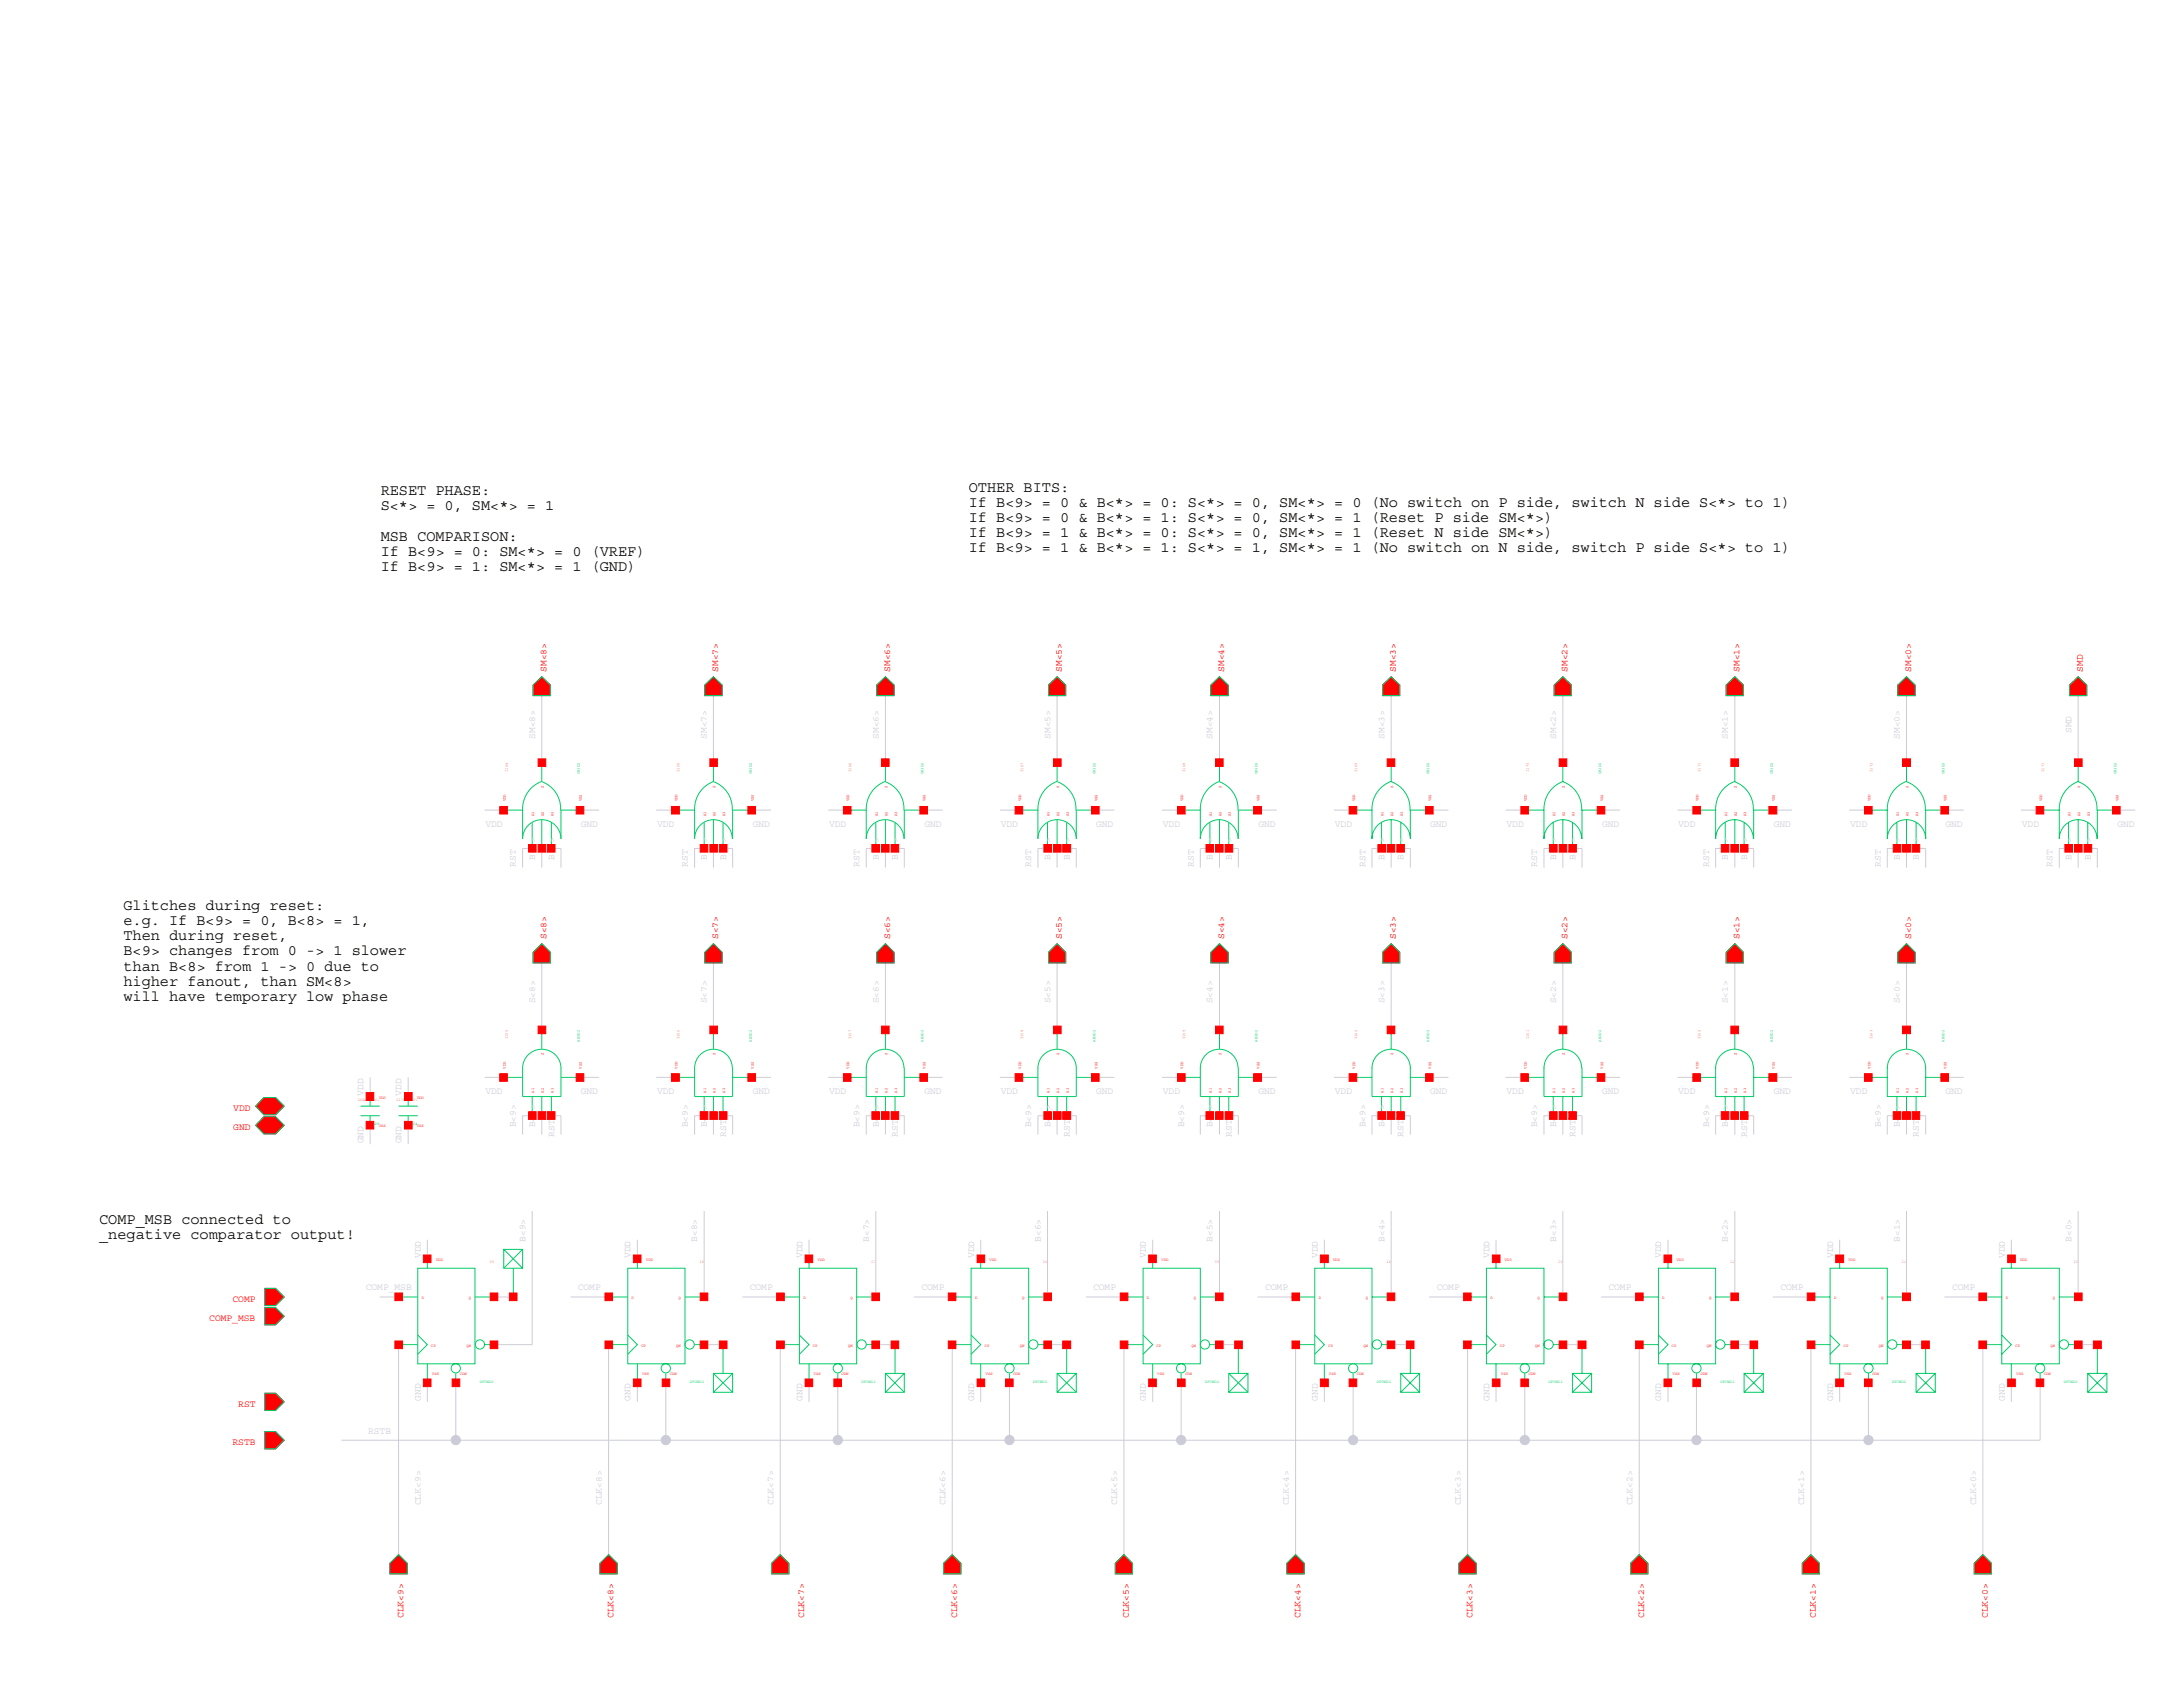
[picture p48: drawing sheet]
<svg xmlns="http://www.w3.org/2000/svg" width="279mm" height="216mm" viewBox="0 0 279 216" stroke-linecap="round" stroke-linejoin="round" font-family="sans-serif">
<defs><g id="words">
<g font-size="1.9">
<text x="48.7" y="63.4">RESET PHASE:</text>
<text x="48.7" y="65.3">S&lt;*&gt; = 0, SM&lt;*&gt; = 1</text>
<text x="124" y="62.9">OTHER BITS:</text>
<text x="124" y="64.9">If B&lt;9&gt; = 0 &amp; B&lt;*&gt; = 0: S&lt;*&gt; = 0, SM&lt;*&gt; = 0 (No switch on P side, switch N side S&lt;*&gt; to 1)</text>
<text x="48.7" y="69.2">MSB COMPARISON:</text>
<text x="48.7" y="71.2">If B&lt;9&gt; = 0: SM&lt;*&gt; = 0 (VREF)</text>
<text x="124" y="66.8">If B&lt;9&gt; = 0 &amp; B&lt;*&gt; = 1: S&lt;*&gt; = 0, SM&lt;*&gt; = 1 (Reset P side SM&lt;*&gt;)</text>
<text x="124" y="68.7">If B&lt;9&gt; = 1 &amp; B&lt;*&gt; = 0: S&lt;*&gt; = 0, SM&lt;*&gt; = 1 (Reset N side SM&lt;*&gt;)</text>
<text x="124" y="70.7">If B&lt;9&gt; = 1 &amp; B&lt;*&gt; = 1: S&lt;*&gt; = 1, SM&lt;*&gt; = 1 (No switch on N side, switch P side S&lt;*&gt; to 1)</text>
<text x="48.7" y="73.1">If B&lt;9&gt; = 1: SM&lt;*&gt; = 1 (GND)</text>
<text x="15.8" y="116.4">Glitches during reset:</text>
<text x="15.8" y="118.4">e.g. If B&lt;9&gt; = 0, B&lt;8&gt; = 1,</text>
<text x="15.8" y="120.3">Then during reset,</text>
<text x="15.8" y="122.3">B&lt;9&gt; changes from 0 -&gt; 1 slower</text>
<text x="15.8" y="124.2">than B&lt;8&gt; from 1 -&gt; 0 due to</text>
<text x="15.8" y="126.2">higher fanout, than SM&lt;8&gt;</text>
<text x="15.8" y="128.1">will have temporary low phase</text>
<text x="12.7" y="156.6">COMP_MSB connected to</text>
<text x="12.7" y="158.5">_negative comparator output!</text>
</g>
<g font-size="1.2" fill="#f00">
<text x="70" y="86" transform="rotate(-90 70 86)">SM&lt;8&gt;</text>
<text x="91.9" y="86" transform="rotate(-90 91.9 86)">SM&lt;7&gt;</text>
<text x="113.9" y="86" transform="rotate(-90 113.9 86)">SM&lt;6&gt;</text>
<text x="135.9" y="86" transform="rotate(-90 135.9 86)">SM&lt;5&gt;</text>
<text x="156.7" y="86" transform="rotate(-90 156.7 86)">SM&lt;4&gt;</text>
<text x="178.7" y="86" transform="rotate(-90 178.7 86)">SM&lt;3&gt;</text>
<text x="200.6" y="86" transform="rotate(-90 200.6 86)">SM&lt;2&gt;</text>
<text x="222.7" y="86" transform="rotate(-90 222.7 86)">SM&lt;1&gt;</text>
<text x="244.6" y="86" transform="rotate(-90 244.6 86)">SM&lt;0&gt;</text>
<text x="266.6" y="86" transform="rotate(-90 266.6 86)">SMD</text>
<text x="70" y="120.2" transform="rotate(-90 70 120.2)">S&lt;8&gt;</text>
<text x="91.9" y="120.2" transform="rotate(-90 91.9 120.2)">S&lt;7&gt;</text>
<text x="113.9" y="120.2" transform="rotate(-90 113.9 120.2)">S&lt;6&gt;</text>
<text x="135.9" y="120.2" transform="rotate(-90 135.9 120.2)">S&lt;5&gt;</text>
<text x="156.7" y="120.2" transform="rotate(-90 156.7 120.2)">S&lt;4&gt;</text>
<text x="178.7" y="120.2" transform="rotate(-90 178.7 120.2)">S&lt;3&gt;</text>
<text x="200.6" y="120.2" transform="rotate(-90 200.6 120.2)">S&lt;2&gt;</text>
<text x="222.7" y="120.2" transform="rotate(-90 222.7 120.2)">S&lt;1&gt;</text>
<text x="244.6" y="120.2" transform="rotate(-90 244.6 120.2)">S&lt;0&gt;</text>
<text x="29.9" y="142.2">VDD</text>
<text x="29.9" y="144.6">GND</text>
<text x="29.8" y="166.6">COMP</text>
<text x="26.8" y="169.1">COMP_MSB</text>
<text x="29.8" y="184.9">RSTB</text>
<text x="30.5" y="180">RST</text>
<text x="51.6" y="207.1" transform="rotate(-90 51.6 207.1)">CLK&lt;9&gt;</text>
<text x="78.5" y="207.1" transform="rotate(-90 78.5 207.1)">CLK&lt;8&gt;</text>
<text x="102.9" y="207.1" transform="rotate(-90 102.9 207.1)">CLK&lt;7&gt;</text>
<text x="122.5" y="207.1" transform="rotate(-90 122.5 207.1)">CLK&lt;6&gt;</text>
<text x="144.5" y="207.1" transform="rotate(-90 144.5 207.1)">CLK&lt;5&gt;</text>
<text x="166.4" y="207.1" transform="rotate(-90 166.4 207.1)">CLK&lt;4&gt;</text>
<text x="188.4" y="207.1" transform="rotate(-90 188.4 207.1)">CLK&lt;3&gt;</text>
<text x="210.4" y="207.1" transform="rotate(-90 210.4 207.1)">CLK&lt;2&gt;</text>
<text x="232.4" y="207.1" transform="rotate(-90 232.4 207.1)">CLK&lt;1&gt;</text>
<text x="254.4" y="207.1" transform="rotate(-90 254.4 207.1)">CLK&lt;0&gt;</text>
</g>
<g font-size="1.2" fill="#ccccd9">
<text x="134.5" y="94.6" transform="rotate(-90 134.5 94.6)">SM&lt;5&gt;</text>
<text x="155.2" y="94.6" transform="rotate(-90 155.2 94.6)">SM&lt;4&gt;</text>
<text x="177.2" y="94.6" transform="rotate(-90 177.2 94.6)">SM&lt;3&gt;</text>
<text x="265.1" y="93.8" transform="rotate(-90 265.1 93.8)">SMD</text>
<text x="68.5" y="110.1" transform="rotate(-90 68.5 110.1)">B&lt;8&gt;</text>
<text x="71" y="110.1" transform="rotate(-90 71 110.1)">B&lt;9&gt;</text>
<text x="90.5" y="110.1" transform="rotate(-90 90.5 110.1)">B&lt;7&gt;</text>
<text x="92.9" y="110.1" transform="rotate(-90 92.9 110.1)">B&lt;9&gt;</text>
<text x="112.5" y="110.1" transform="rotate(-90 112.5 110.1)">B&lt;6&gt;</text>
<text x="114.9" y="110.1" transform="rotate(-90 114.9 110.1)">B&lt;9&gt;</text>
<text x="134.5" y="110.1" transform="rotate(-90 134.5 110.1)">B&lt;5&gt;</text>
<text x="136.9" y="110.1" transform="rotate(-90 136.9 110.1)">B&lt;9&gt;</text>
<text x="155.2" y="110.1" transform="rotate(-90 155.2 110.1)">B&lt;4&gt;</text>
<text x="157.6" y="110.1" transform="rotate(-90 157.6 110.1)">B&lt;9&gt;</text>
<text x="177.2" y="110.1" transform="rotate(-90 177.2 110.1)">B&lt;3&gt;</text>
<text x="179.6" y="110.1" transform="rotate(-90 179.6 110.1)">B&lt;9&gt;</text>
<text x="199.2" y="110.1" transform="rotate(-90 199.2 110.1)">B&lt;2&gt;</text>
<text x="201.6" y="110.1" transform="rotate(-90 201.6 110.1)">B&lt;9&gt;</text>
<text x="221.1" y="110.1" transform="rotate(-90 221.1 110.1)">B&lt;1&gt;</text>
<text x="223.6" y="110.1" transform="rotate(-90 223.6 110.1)">B&lt;9&gt;</text>
<text x="243.2" y="110.1" transform="rotate(-90 243.2 110.1)">B&lt;0&gt;</text>
<text x="245.6" y="110.1" transform="rotate(-90 245.6 110.1)">B&lt;9&gt;</text>
<text x="265.1" y="110.1" transform="rotate(-90 265.1 110.1)">B&lt;9&gt;</text>
<text x="267.6" y="110.1" transform="rotate(-90 267.6 110.1)">B&lt;9&gt;</text>
<text x="46.5" y="146.3" transform="rotate(-90 46.5 146.3)">GND</text>
<text x="51.4" y="146.3" transform="rotate(-90 51.4 146.3)">GND</text>
<text x="68.5" y="144.3" transform="rotate(-90 68.5 144.3)">B&lt;8&gt;</text>
<text x="71" y="145.5" transform="rotate(-90 71 145.5)">RSTB</text>
<text x="90.5" y="144.3" transform="rotate(-90 90.5 144.3)">B&lt;7&gt;</text>
<text x="92.9" y="145.5" transform="rotate(-90 92.9 145.5)">RSTB</text>
<text x="112.5" y="144.3" transform="rotate(-90 112.5 144.3)">B&lt;6&gt;</text>
<text x="114.9" y="145.5" transform="rotate(-90 114.9 145.5)">RSTB</text>
<text x="134.5" y="144.3" transform="rotate(-90 134.5 144.3)">B&lt;5&gt;</text>
<text x="136.9" y="145.5" transform="rotate(-90 136.9 145.5)">RSTB</text>
<text x="155.2" y="144.3" transform="rotate(-90 155.2 144.3)">B&lt;4&gt;</text>
<text x="157.6" y="145.5" transform="rotate(-90 157.6 145.5)">RSTB</text>
<text x="177.2" y="144.3" transform="rotate(-90 177.2 144.3)">B&lt;3&gt;</text>
<text x="179.6" y="145.5" transform="rotate(-90 179.6 145.5)">RSTB</text>
<text x="199.2" y="144.3" transform="rotate(-90 199.2 144.3)">B&lt;2&gt;</text>
<text x="201.6" y="145.5" transform="rotate(-90 201.6 145.5)">RSTB</text>
<text x="221.1" y="144.3" transform="rotate(-90 221.1 144.3)">B&lt;1&gt;</text>
<text x="223.6" y="145.5" transform="rotate(-90 223.6 145.5)">RSTB</text>
<text x="243.2" y="144.3" transform="rotate(-90 243.2 144.3)">B&lt;0&gt;</text>
<text x="245.6" y="145.5" transform="rotate(-90 245.6 145.5)">RSTB</text>
<text x="46.8" y="165.1">COMP_MSB</text>
<text x="80.7" y="179.3" transform="rotate(-90 80.7 179.3)">GND</text>
<text x="102.7" y="179.3" transform="rotate(-90 102.7 179.3)">GND</text>
<text x="124.7" y="179.3" transform="rotate(-90 124.7 179.3)">GND</text>
<text x="190.6" y="179.3" transform="rotate(-90 190.6 179.3)">GND</text>
<text x="212.6" y="179.3" transform="rotate(-90 212.6 179.3)">GND</text>
<text x="234.6" y="179.3" transform="rotate(-90 234.6 179.3)">GND</text>
</g>
<g font-size=".5" fill="#d9cc00">
<text x="65" y="98.8" transform="rotate(-90 65 98.8)">I164</text>
<text x="87" y="98.8" transform="rotate(-90 87 98.8)">I165</text>
<text x="108.9" y="98.8" transform="rotate(-90 108.9 98.8)">I166</text>
<text x="130.9" y="98.8" transform="rotate(-90 130.9 98.8)">I167</text>
<text x="151.7" y="98.8" transform="rotate(-90 151.7 98.8)">I168</text>
<text x="173.7" y="98.8" transform="rotate(-90 173.7 98.8)">I169</text>
<text x="195.7" y="98.8" transform="rotate(-90 195.7 98.8)">I170</text>
<text x="217.6" y="98.8" transform="rotate(-90 217.6 98.8)">I171</text>
<text x="239.6" y="98.8" transform="rotate(-90 239.6 98.8)">I172</text>
<text x="261.6" y="98.8" transform="rotate(-90 261.6 98.8)">I173</text>
<text x="65" y="133" transform="rotate(-90 65 133)">I155</text>
<text x="87" y="133" transform="rotate(-90 87 133)">I156</text>
<text x="108.9" y="133" transform="rotate(-90 108.9 133)">I157</text>
<text x="130.9" y="133" transform="rotate(-90 130.9 133)">I158</text>
<text x="151.7" y="133" transform="rotate(-90 151.7 133)">I159</text>
<text x="173.7" y="133" transform="rotate(-90 173.7 133)">I160</text>
<text x="195.7" y="133" transform="rotate(-90 195.7 133)">I161</text>
<text x="217.6" y="133" transform="rotate(-90 217.6 133)">I162</text>
<text x="239.6" y="133" transform="rotate(-90 239.6 133)">I163</text>
<text x="45.8" y="140.8">DCAP&lt;9:0&gt;</text>
<text x="50.7" y="140.8">I176&lt;9:0&gt;</text>
<text x="62.6" y="161.6">I9</text>
<text x="89.5" y="161.6">I8</text>
<text x="111.5" y="161.6">I7</text>
<text x="133.5" y="161.6">I6</text>
<text x="155.5" y="161.6">I5</text>
<text x="177.4" y="161.6">I4</text>
<text x="199.4" y="161.6">I3</text>
<text x="221.4" y="161.6">I2</text>
<text x="243.4" y="161.6">I1</text>
<text x="265.4" y="161.6">I0</text>
</g>
<g font-size=".5" fill="#f00">
<text x="69.6" y="100.8" transform="rotate(-90 69.6 100.8)">Z</text>
<text x="91.6" y="100.8" transform="rotate(-90 91.6 100.8)">Z</text>
<text x="113.6" y="100.8" transform="rotate(-90 113.6 100.8)">Z</text>
<text x="135.6" y="100.8" transform="rotate(-90 135.6 100.8)">Z</text>
<text x="156.3" y="100.8" transform="rotate(-90 156.3 100.8)">Z</text>
<text x="178.3" y="100.8" transform="rotate(-90 178.3 100.8)">Z</text>
<text x="200.3" y="100.8" transform="rotate(-90 200.3 100.8)">Z</text>
<text x="222.3" y="100.8" transform="rotate(-90 222.3 100.8)">Z</text>
<text x="244.3" y="100.8" transform="rotate(-90 244.3 100.8)">Z</text>
<text x="266.2" y="100.8" transform="rotate(-90 266.2 100.8)">Z</text>
<text x="64.7" y="102.6" transform="rotate(-90 64.7 102.6)">VDD</text>
<text x="68.4" y="104.4" transform="rotate(-90 68.4 104.4)">A1</text>
<text x="69.6" y="104.4" transform="rotate(-90 69.6 104.4)">A2</text>
<text x="70.8" y="104.4" transform="rotate(-90 70.8 104.4)">A3</text>
<text x="74.5" y="102.6" transform="rotate(-90 74.5 102.6)">VSS</text>
<text x="86.7" y="102.6" transform="rotate(-90 86.7 102.6)">VDD</text>
<text x="90.4" y="104.4" transform="rotate(-90 90.4 104.4)">A1</text>
<text x="91.6" y="104.4" transform="rotate(-90 91.6 104.4)">A2</text>
<text x="92.8" y="104.4" transform="rotate(-90 92.8 104.4)">A3</text>
<text x="96.5" y="102.6" transform="rotate(-90 96.5 102.6)">VSS</text>
<text x="108.7" y="102.6" transform="rotate(-90 108.7 102.6)">VDD</text>
<text x="112.4" y="104.4" transform="rotate(-90 112.4 104.4)">A1</text>
<text x="113.6" y="104.4" transform="rotate(-90 113.6 104.4)">A2</text>
<text x="114.8" y="104.4" transform="rotate(-90 114.8 104.4)">A3</text>
<text x="118.4" y="102.6" transform="rotate(-90 118.4 102.6)">VSS</text>
<text x="130.7" y="102.6" transform="rotate(-90 130.7 102.6)">VDD</text>
<text x="134.3" y="104.4" transform="rotate(-90 134.3 104.4)">A1</text>
<text x="135.6" y="104.4" transform="rotate(-90 135.6 104.4)">A2</text>
<text x="136.8" y="104.4" transform="rotate(-90 136.8 104.4)">A3</text>
<text x="140.5" y="102.6" transform="rotate(-90 140.5 102.6)">VSS</text>
<text x="151.4" y="102.6" transform="rotate(-90 151.4 102.6)">VDD</text>
<text x="155.1" y="104.4" transform="rotate(-90 155.1 104.4)">A1</text>
<text x="156.3" y="104.4" transform="rotate(-90 156.3 104.4)">A2</text>
<text x="157.5" y="104.4" transform="rotate(-90 157.5 104.4)">A3</text>
<text x="161.2" y="102.6" transform="rotate(-90 161.2 102.6)">VSS</text>
<text x="173.4" y="102.6" transform="rotate(-90 173.4 102.6)">VDD</text>
<text x="177.1" y="104.4" transform="rotate(-90 177.1 104.4)">A1</text>
<text x="178.3" y="104.4" transform="rotate(-90 178.3 104.4)">A2</text>
<text x="179.5" y="104.4" transform="rotate(-90 179.5 104.4)">A3</text>
<text x="183.2" y="102.6" transform="rotate(-90 183.2 102.6)">VSS</text>
<text x="195.4" y="102.6" transform="rotate(-90 195.4 102.6)">VDD</text>
<text x="199.1" y="104.4" transform="rotate(-90 199.1 104.4)">A1</text>
<text x="200.3" y="104.4" transform="rotate(-90 200.3 104.4)">A2</text>
<text x="201.5" y="104.4" transform="rotate(-90 201.5 104.4)">A3</text>
<text x="205.2" y="102.6" transform="rotate(-90 205.2 102.6)">VSS</text>
<text x="217.4" y="102.6" transform="rotate(-90 217.4 102.6)">VDD</text>
<text x="221.1" y="104.4" transform="rotate(-90 221.1 104.4)">A1</text>
<text x="222.3" y="104.4" transform="rotate(-90 222.3 104.4)">A2</text>
<text x="223.5" y="104.4" transform="rotate(-90 223.5 104.4)">A3</text>
<text x="227.2" y="102.6" transform="rotate(-90 227.2 102.6)">VSS</text>
<text x="239.4" y="102.6" transform="rotate(-90 239.4 102.6)">VDD</text>
<text x="243" y="104.4" transform="rotate(-90 243 104.4)">A1</text>
<text x="244.3" y="104.4" transform="rotate(-90 244.3 104.4)">A2</text>
<text x="245.5" y="104.4" transform="rotate(-90 245.5 104.4)">A3</text>
<text x="249.1" y="102.6" transform="rotate(-90 249.1 102.6)">VSS</text>
<text x="261.4" y="102.6" transform="rotate(-90 261.4 102.6)">VDD</text>
<text x="265" y="104.4" transform="rotate(-90 265 104.4)">A1</text>
<text x="266.2" y="104.4" transform="rotate(-90 266.2 104.4)">A2</text>
<text x="267.5" y="104.4" transform="rotate(-90 267.5 104.4)">A3</text>
<text x="271.1" y="102.6" transform="rotate(-90 271.1 102.6)">VSS</text>
<text x="64.7" y="136.8" transform="rotate(-90 64.7 136.8)">VDD</text>
<text x="69.6" y="135" transform="rotate(-90 69.6 135)">Z</text>
<text x="74.5" y="136.8" transform="rotate(-90 74.5 136.8)">VSS</text>
<text x="86.7" y="136.8" transform="rotate(-90 86.7 136.8)">VDD</text>
<text x="91.6" y="135" transform="rotate(-90 91.6 135)">Z</text>
<text x="96.5" y="136.8" transform="rotate(-90 96.5 136.8)">VSS</text>
<text x="108.7" y="136.8" transform="rotate(-90 108.7 136.8)">VDD</text>
<text x="113.6" y="135" transform="rotate(-90 113.6 135)">Z</text>
<text x="118.4" y="136.8" transform="rotate(-90 118.4 136.8)">VSS</text>
<text x="130.7" y="136.8" transform="rotate(-90 130.7 136.8)">VDD</text>
<text x="135.6" y="135" transform="rotate(-90 135.6 135)">Z</text>
<text x="140.5" y="136.8" transform="rotate(-90 140.5 136.8)">VSS</text>
<text x="151.4" y="136.8" transform="rotate(-90 151.4 136.8)">VDD</text>
<text x="156.3" y="135" transform="rotate(-90 156.3 135)">Z</text>
<text x="161.2" y="136.8" transform="rotate(-90 161.2 136.8)">VSS</text>
<text x="173.4" y="136.8" transform="rotate(-90 173.4 136.8)">VDD</text>
<text x="178.3" y="135" transform="rotate(-90 178.3 135)">Z</text>
<text x="183.2" y="136.8" transform="rotate(-90 183.2 136.8)">VSS</text>
<text x="195.4" y="136.8" transform="rotate(-90 195.4 136.8)">VDD</text>
<text x="200.3" y="135" transform="rotate(-90 200.3 135)">Z</text>
<text x="205.2" y="136.8" transform="rotate(-90 205.2 136.8)">VSS</text>
<text x="217.4" y="136.8" transform="rotate(-90 217.4 136.8)">VDD</text>
<text x="222.3" y="135" transform="rotate(-90 222.3 135)">Z</text>
<text x="227.2" y="136.8" transform="rotate(-90 227.2 136.8)">VSS</text>
<text x="239.4" y="136.8" transform="rotate(-90 239.4 136.8)">VDD</text>
<text x="244.3" y="135" transform="rotate(-90 244.3 135)">Z</text>
<text x="249.1" y="136.8" transform="rotate(-90 249.1 136.8)">VSS</text>
<text x="48.5" y="140.6">VDD</text>
<text x="53.3" y="140.6">VDD</text>
<text x="68.4" y="139.8" transform="rotate(-90 68.4 139.8)">A1</text>
<text x="69.6" y="139.8" transform="rotate(-90 69.6 139.8)">A2</text>
<text x="70.8" y="139.8" transform="rotate(-90 70.8 139.8)">A3</text>
<text x="90.4" y="139.8" transform="rotate(-90 90.4 139.8)">A1</text>
<text x="91.6" y="139.8" transform="rotate(-90 91.6 139.8)">A2</text>
<text x="92.8" y="139.8" transform="rotate(-90 92.8 139.8)">A3</text>
<text x="112.4" y="139.8" transform="rotate(-90 112.4 139.8)">A1</text>
<text x="113.6" y="139.8" transform="rotate(-90 113.6 139.8)">A2</text>
<text x="114.8" y="139.8" transform="rotate(-90 114.8 139.8)">A3</text>
<text x="134.3" y="139.8" transform="rotate(-90 134.3 139.8)">A1</text>
<text x="135.6" y="139.8" transform="rotate(-90 135.6 139.8)">A2</text>
<text x="136.8" y="139.8" transform="rotate(-90 136.8 139.8)">A3</text>
<text x="155.1" y="139.8" transform="rotate(-90 155.1 139.8)">A1</text>
<text x="156.3" y="139.8" transform="rotate(-90 156.3 139.8)">A2</text>
<text x="157.5" y="139.8" transform="rotate(-90 157.5 139.8)">A3</text>
<text x="177.1" y="139.8" transform="rotate(-90 177.1 139.8)">A1</text>
<text x="178.3" y="139.8" transform="rotate(-90 178.3 139.8)">A2</text>
<text x="179.5" y="139.8" transform="rotate(-90 179.5 139.8)">A3</text>
<text x="199.1" y="139.8" transform="rotate(-90 199.1 139.8)">A1</text>
<text x="200.3" y="139.8" transform="rotate(-90 200.3 139.8)">A2</text>
<text x="201.5" y="139.8" transform="rotate(-90 201.5 139.8)">A3</text>
<text x="221.1" y="139.8" transform="rotate(-90 221.1 139.8)">A1</text>
<text x="222.3" y="139.8" transform="rotate(-90 222.3 139.8)">A2</text>
<text x="223.5" y="139.8" transform="rotate(-90 223.5 139.8)">A3</text>
<text x="243" y="139.8" transform="rotate(-90 243 139.8)">A1</text>
<text x="244.3" y="139.8" transform="rotate(-90 244.3 139.8)">A2</text>
<text x="245.5" y="139.8" transform="rotate(-90 245.5 139.8)">A3</text>
<text x="48.5" y="144.3">VSS</text>
<text x="53.3" y="144.3">VSS</text>
<text x="55.8" y="161.4">VDD</text>
<text x="82.7" y="161.4">VDD</text>
<text x="104.6" y="161.4">VDD</text>
<text x="126.6" y="161.4">VDD</text>
<text x="148.6" y="161.4">VDD</text>
<text x="170.6" y="161.4">VDD</text>
<text x="192.6" y="161.4">VDD</text>
<text x="214.6" y="161.4">VDD</text>
<text x="236.6" y="161.4">VDD</text>
<text x="258.5" y="161.4">VDD</text>
<text x="54" y="166.2">D</text>
<text x="60" y="166.2">Q</text>
<text x="80.8" y="166.2">D</text>
<text x="86.9" y="166.2">Q</text>
<text x="102.8" y="166.2">D</text>
<text x="108.9" y="166.2">Q</text>
<text x="124.8" y="166.2">D</text>
<text x="130.8" y="166.2">Q</text>
<text x="146.8" y="166.2">D</text>
<text x="152.8" y="166.2">Q</text>
<text x="168.8" y="166.2">D</text>
<text x="174.8" y="166.2">Q</text>
<text x="190.8" y="166.2">D</text>
<text x="196.8" y="166.2">Q</text>
<text x="212.7" y="166.2">D</text>
<text x="218.8" y="166.2">Q</text>
<text x="234.7" y="166.2">D</text>
<text x="240.8" y="166.2">Q</text>
<text x="256.7" y="166.2">D</text>
<text x="262.8" y="166.2">Q</text>
<text x="55.2" y="172.3">CP</text>
<text x="59.7" y="172.3">QN</text>
<text x="82" y="172.3">CP</text>
<text x="86.6" y="172.3">QN</text>
<text x="104" y="172.3">CP</text>
<text x="108.6" y="172.3">QN</text>
<text x="126" y="172.3">CP</text>
<text x="130.5" y="172.3">QN</text>
<text x="148" y="172.3">CP</text>
<text x="152.5" y="172.3">QN</text>
<text x="170" y="172.3">CP</text>
<text x="174.5" y="172.3">QN</text>
<text x="192" y="172.3">CP</text>
<text x="196.5" y="172.3">QN</text>
<text x="214" y="172.3">CP</text>
<text x="218.5" y="172.3">QN</text>
<text x="236" y="172.3">CP</text>
<text x="240.5" y="172.3">QN</text>
<text x="257.9" y="172.3">CP</text>
<text x="262.4" y="172.3">QN</text>
<text x="55.3" y="176">VSS</text>
<text x="58.8" y="176">CDN</text>
<text x="82.2" y="176">VSS</text>
<text x="85.7" y="176">CDN</text>
<text x="104.1" y="176">VSS</text>
<text x="107.7" y="176">CDN</text>
<text x="126.2" y="176">VSS</text>
<text x="129.7" y="176">CDN</text>
<text x="148.1" y="176">VSS</text>
<text x="151.7" y="176">CDN</text>
<text x="170.1" y="176">VSS</text>
<text x="173.7" y="176">CDN</text>
<text x="192.1" y="176">VSS</text>
<text x="195.6" y="176">CDN</text>
<text x="214.1" y="176">VSS</text>
<text x="217.6" y="176">CDN</text>
<text x="236.1" y="176">VSS</text>
<text x="239.6" y="176">CDN</text>
<text x="258.1" y="176">VSS</text>
<text x="261.6" y="176">CDN</text>
</g>
<g font-size=".5" fill="#0c6">
<text x="74.2" y="99.1" transform="rotate(-90 74.2 99.1)">OR3D2</text>
<text x="96.2" y="99.1" transform="rotate(-90 96.2 99.1)">OR3D2</text>
<text x="118.2" y="99.1" transform="rotate(-90 118.2 99.1)">OR3D2</text>
<text x="140.2" y="99.1" transform="rotate(-90 140.2 99.1)">OR3D2</text>
<text x="161" y="99.1" transform="rotate(-90 161 99.1)">OR3D2</text>
<text x="182.9" y="99.1" transform="rotate(-90 182.9 99.1)">OR3D2</text>
<text x="204.9" y="99.1" transform="rotate(-90 204.9 99.1)">OR3D2</text>
<text x="226.9" y="99.1" transform="rotate(-90 226.9 99.1)">OR3D2</text>
<text x="248.9" y="99.1" transform="rotate(-90 248.9 99.1)">OR3D2</text>
<text x="270.9" y="99.1" transform="rotate(-90 270.9 99.1)">OR3D2</text>
<text x="74.2" y="133.3" transform="rotate(-90 74.2 133.3)">AN3D2</text>
<text x="96.2" y="133.3" transform="rotate(-90 96.2 133.3)">AN3D2</text>
<text x="118.2" y="133.3" transform="rotate(-90 118.2 133.3)">AN3D2</text>
<text x="140.2" y="133.3" transform="rotate(-90 140.2 133.3)">AN3D2</text>
<text x="161" y="133.3" transform="rotate(-90 161 133.3)">AN3D2</text>
<text x="182.9" y="133.3" transform="rotate(-90 182.9 133.3)">AN3D2</text>
<text x="204.9" y="133.3" transform="rotate(-90 204.9 133.3)">AN3D2</text>
<text x="226.9" y="133.3" transform="rotate(-90 226.9 133.3)">AN3D2</text>
<text x="248.9" y="133.3" transform="rotate(-90 248.9 133.3)">AN3D2</text>
<text x="47.1" y="144">DCAP8</text>
<text x="51.9" y="144">DCAP4</text>
<text x="61.4" y="177">DFCND2</text>
<text x="88.3" y="177">DFCND2</text>
<text x="110.3" y="177">DFCND2</text>
<text x="132.2" y="177">DFCND2</text>
<text x="154.2" y="177">DFCND2</text>
<text x="176.2" y="177">DFCND2</text>
<text x="198.2" y="177">DFCND2</text>
<text x="220.2" y="177">DFCND2</text>
<text x="242.2" y="177">DFCND2</text>
<text x="264.1" y="177">DFCND2</text>
</g>
</g></defs>
<g fill="none" stroke="#0c6" stroke-width=".13">
<path d="M69.3 97.6v2.4M91.3 97.6v2.4M113.3 97.6v2.4M135.3 97.6v2.4M156.1 97.6v2.4M178.1 97.6v2.4M200 97.6v2.4M222 97.6v2.4M244 97.6v2.4M266 97.6v2.4M68.1 105.3v3.3M69.3 100a3.7 3.7 0 0 0-2.4 3.7"/>
<path d="M69.3 104.9v3.7M69.4 100a3.6 3.6 0 0 1 2.3 3.7M70.6 105.3v3.3M74.2 103.7h-2.4v3.7a2.46 2.46 0 0 0-2.5-2.5 2.46 2.46 0 0 0-2.4 2.5v-3.7h-2.4M86.4 103.7h2.5v3.7a2.41 2.41 0 0 1 2.4-2.5 2.41 2.41 0 0 1 2.4 2.5M90.1 105.3v3.3M91.3 104.9v3.7M91.3 100a3.6 3.6 0 0 1 2.4 3.7M91.4 100a3.7 3.7 0 0 0-2.5 3.7M92.5 105.3v3.3M96.2 103.7h-2.4v3.7M108.4 103.7h2.5v3.7a2.41 2.41 0 0 1 2.4-2.5 2.41 2.41 0 0 1 2.4 2.5"/>
<path d="M112.1 105.3v3.3M113.3 100a3.6 3.6 0 0 1 2.4 3.7M113.3 100a3.7 3.7 0 0 0-2.4 3.7M113.3 104.9v3.7M114.6 105.3v3.3M118.2 103.7h-2.5v3.7M134.1 105.3v3.3M135.3 100a3.7 3.7 0 0 0-2.5 3.7M135.3 104.9v3.7M135.3 100a3.6 3.6 0 0 1 2.4 3.7M136.5 105.3v3.3M140.2 103.7h-2.4v3.7a2.46 2.46 0 0 0-2.5-2.5 2.46 2.46 0 0 0-2.5 2.5v-3.7h-2.4"/>
<path d="M151.2 103.7h2.4v3.7a2.41 2.41 0 0 1 2.4-2.5 2.41 2.41 0 0 1 2.5 2.5M154.9 105.3v3.3M156.1 100a3.6 3.6 0 0 1 2.3 3.7M156.1 100a3.7 3.7 0 0 0-2.5 3.7M156.1 104.9v3.7M157.3 105.3v3.3M161 103.7h-2.5v3.7M173.2 103.7h2.4v3.7a2.46 2.46 0 0 1 2.5-2.5 2.46 2.46 0 0 1 2.4 2.5v-3.7h2.4M176.8 105.3v3.3M178 100a3.7 3.7 0 0 0-2.4 3.7M178.1 104.9v3.7M178.1 100a3.6 3.6 0 0 1 2.4 3.7"/>
<path d="M179.3 105.3v3.3M195.2 103.7h2.4v3.7a2.41 2.41 0 0 1 2.4-2.5 2.41 2.41 0 0 1 2.4 2.5M198.8 105.3v3.3M200 104.9v3.7M200 100a3.6 3.6 0 0 1 2.4 3.7M200.1 100a3.7 3.7 0 0 0-2.5 3.7M201.3 105.3v3.3M204.9 103.7h-2.4v3.7M217.1 103.7h2.5v3.7a2.41 2.41 0 0 1 2.4-2.5 2.41 2.41 0 0 1 2.4 2.5M220.8 105.3v3.3M222 100a3.6 3.6 0 0 1 2.4 3.7M222 100a3.7 3.7 0 0 0-2.4 3.7"/>
<path d="M222 104.9v3.7M223.2 105.3v3.3M226.9 103.7h-2.4v3.7M239.1 103.7h2.5v3.7a2.46 2.46 0 0 1 2.4-2.5 2.46 2.46 0 0 1 2.5 2.5v-3.7h2.4M242.8 105.3v3.3M244 100a3.7 3.7 0 0 0-2.4 3.7M244 104.9v3.7M244 100a3.6 3.6 0 0 1 2.4 3.7M245.2 105.3v3.3M261.1 103.7h2.5v3.7a2.41 2.41 0 0 1 2.4-2.5 2.41 2.41 0 0 1 2.4 2.5M264.8 105.3v3.3M266 104.9v3.7"/>
<path d="M266 100a3.6 3.6 0 0 1 2.4 3.7M266 100a3.7 3.7 0 0 0-2.4 3.7M267.2 105.3v3.3M270.9 103.7h-2.5v3.7M64.5 137.9h2.4M66.9 136.7a2.46 2.46 0 0 1 2.4-2.4 2.46 2.46 0 0 1 2.5 2.4M66.9 136.7v3.6h4.9v-3.6M69.3 131.8v2.4M71.8 137.9h2.4M86.4 137.9h2.5M88.9 136.7v3.6h4.9v-3.6M88.9 136.7a2.41 2.41 0 0 1 2.4-2.4 2.41 2.41 0 0 1 2.4 2.4"/>
<path d="M91.3 131.8v2.4M93.8 137.9h2.4M108.4 137.9h2.5M110.9 136.7a2.41 2.41 0 0 1 2.4-2.4 2.41 2.41 0 0 1 2.4 2.4M110.9 136.7v3.6h4.8v-3.6M113.3 131.8v2.4M115.7 137.9h2.5M130.4 137.9h2.4M132.8 136.7v3.6h5v-3.6M132.8 136.7a2.46 2.46 0 0 1 2.5-2.4 2.46 2.46 0 0 1 2.5 2.4M135.3 131.8v2.4M137.8 137.9h2.4"/>
<path d="M151.2 137.9h2.4M153.6 136.7a2.41 2.41 0 0 1 2.4-2.4 2.41 2.41 0 0 1 2.5 2.4M153.6 136.7v3.6h4.9v-3.6M156.1 131.8v2.4M158.5 137.9h2.5M173.2 137.9h2.4M175.6 136.7a2.46 2.46 0 0 1 2.5-2.4 2.46 2.46 0 0 1 2.4 2.4M175.6 136.7v3.6h4.9v-3.6M178.1 131.8v2.4M180.5 137.9h2.4M195.2 137.9h2.4M197.6 136.7a2.41 2.41 0 0 1 2.4-2.4 2.41 2.41 0 0 1 2.4 2.4"/>
<path d="M197.6 136.7v3.6h4.9v-3.6M200 131.8v2.4M202.5 137.9h2.4M217.1 137.9h2.5M219.6 136.7a2.41 2.41 0 0 1 2.4-2.4 2.41 2.41 0 0 1 2.4 2.4M219.6 136.7v3.6h4.9v-3.6M222 131.8v2.4M224.5 137.9h2.4M239.1 137.9h2.5M241.6 136.7a2.46 2.46 0 0 1 2.4-2.4 2.46 2.46 0 0 1 2.5 2.4M241.6 136.7v3.6h4.9v-3.6M244 131.8v2.4"/>
<path d="M246.5 137.9h2.4M46.1 142.8h2.5M46.1 141.6h2.5M47.4 140.3v1.3M47.4 142.8v1.2M51 142.8h2.5M51 141.6h2.5M52.2 140.3v1.3M52.2 142.8v1.2M64.5 159.9h2.4v2.4h-2.4zM64.5 159.9l2.4 2.4M66.9 159.9l-2.4 2.4"/>
<path d="M68.1 140.3v2.5M69.3 140.3v2.5M70.6 140.3v2.5M90.1 140.3v2.5M91.3 140.3v2.5M92.5 140.3v2.5M112.1 140.3v2.5M113.3 140.3v2.5M114.6 140.3v2.5M134.1 140.3v2.5M135.3 140.3v2.5M136.5 140.3v2.5"/>
<path d="M154.9 140.3v2.5M156.1 140.3v2.5M157.3 140.3v2.5M176.8 140.3v2.5M178.1 140.3v2.5M179.3 140.3v2.5M198.8 140.3v2.5M200 140.3v2.5M201.3 140.3v2.5M220.8 140.3v2.5M222 140.3v2.5M223.2 140.3v2.5"/>
<path d="M242.8 140.3v2.5M244 140.3v2.5M245.2 140.3v2.5M51 172.1h2.5M51 166h2.5M53.5 162.3h7.3v12.2h-7.3zM53.5 170.9l1.2 1.2-1.2 1.2M54.7 161.1v1.2M54.7 174.5v2.5M58.3 175.8v1.2M60.8 166h2.4M62 172.1h1.2"/>
<path d="M65.7 162.3v3.7M77.9 172.1h2.4M77.9 166h2.4M80.3 162.3h7.4v12.2h-7.4zM80.3 170.9l1.3 1.2-1.3 1.2M81.6 161.1v1.2M81.6 174.5v2.5M85.2 175.8v1.2M87.7 166h2.4M88.9 172.1h1.2M91.3 175.8h2.5v2.4h-2.5zM91.3 175.8l2.5 2.4"/>
<path d="M92.5 172.1v3.7M93.8 175.8l-2.5 2.4M99.9 172.1h2.4M99.9 166h2.4M102.3 170.9l1.2 1.2-1.2 1.2M102.3 162.3h7.3v12.2h-7.3zM103.5 161.1v1.2M103.5 174.5v2.5M107.2 175.8v1.2M109.6 166h2.5M110.9 172.1h1.2M113.3 175.8h2.4v2.4h-2.4z"/>
<path d="M113.3 175.8l2.4 2.4M114.6 172.1v3.7M115.7 175.8l-2.4 2.4M121.9 172.1h2.4M121.9 166h2.4M124.3 170.9l1.2 1.2-1.2 1.2M124.3 162.3h7.4v12.2h-7.4zM125.5 161.1v1.2M125.5 174.5v2.5M129.2 175.8v1.2M131.7 166h2.4M132.8 172.1h1.3"/>
<path d="M135.3 175.8h2.5v2.4h-2.5zM135.3 175.8l2.5 2.4M136.5 172.1v3.7M137.8 175.8l-2.5 2.4M143.8 172.1h2.5M143.8 166h2.5M146.3 170.9l1.2 1.2-1.2 1.2M146.3 162.3h7.3v12.2h-7.3zM147.5 161.1v1.2M147.5 174.5v2.5M151.2 175.8v1.2M153.6 166h2.5"/>
<path d="M154.9 172.1h1.2M157.3 175.8h2.4v2.4h-2.4zM157.3 175.8l2.4 2.4M158.5 172.1v3.7M159.7 175.8l-2.4 2.4M165.8 172.1h2.5M165.8 166h2.5M168.3 162.3h7.3v12.2h-7.3zM168.3 170.9l1.2 1.2-1.2 1.2M169.5 161.1v1.2M169.5 174.5v2.5M173.2 175.8v1.2"/>
<path d="M175.6 166h2.5M176.8 172.1h1.3M179.3 175.8h2.4v2.4h-2.4zM179.3 175.8l2.4 2.4M180.5 172.1v3.7M181.7 175.8l-2.4 2.4M187.8 172.1h2.4M187.8 166h2.4M190.2 162.3h7.4v12.2h-7.4zM190.2 170.9l1.3 1.2-1.3 1.2M191.5 161.1v1.2M191.5 174.5v2.5"/>
<path d="M195.2 175.8v1.2M197.6 166h2.4M198.8 172.1h1.2M201.3 175.8h2.4v2.4h-2.4zM201.3 175.8l2.4 2.4M202.5 172.1v3.7M203.7 175.8l-2.4 2.4M209.8 172.1h2.5M209.8 166h2.5M212.3 162.3h7.3v12.2h-7.3zM212.3 170.9l1.2 1.2-1.2 1.2M213.5 161.1v1.2"/>
<path d="M213.5 174.5v2.5M217.1 175.8v1.2M219.6 166h2.4M220.8 172.1h1.2M223.2 175.8h2.5v2.4h-2.5zM223.2 175.8l2.5 2.4M224.5 172.1v3.7M225.7 175.8l-2.5 2.4M231.8 172.1h2.4M231.8 166h2.4M234.2 162.3h7.4v12.2h-7.4zM234.2 170.9l1.3 1.2-1.3 1.2"/>
<path d="M235.5 161.1v1.2M235.5 174.5v2.5M239.1 175.8v1.2M241.6 166h2.4M242.8 172.1h1.2M245.2 175.8h2.5v2.4h-2.5zM245.2 175.8l2.5 2.4M246.5 172.1v3.7M247.7 175.8l-2.5 2.4M253.8 172.1h2.4M253.8 166h2.4M256.2 162.3h7.4v12.2h-7.4z"/>
<path d="M256.2 170.9l1.2 1.2-1.2 1.2M257.4 161.1v1.2M257.4 174.5v2.5M261.1 175.8v1.2M263.6 166h2.4M264.8 172.1h1.2M267.2 175.8h2.5v2.4h-2.5zM267.2 175.8l2.5 2.4M268.4 172.1v3.7M269.7 175.8l-2.5 2.4"/>
<circle cx="58.3" cy="175.1" r=".59"/>
<circle cx="61.4" cy="172.1" r=".59"/>
<circle cx="85.2" cy="175.1" r=".59"/>
<circle cx="88.3" cy="172.1" r=".59"/>
<circle cx="107.2" cy="175.1" r=".59"/>
<circle cx="110.3" cy="172.1" r=".59"/>
<circle cx="129.2" cy="175.1" r=".59"/>
<circle cx="132.2" cy="172.1" r=".59"/>
<circle cx="151.2" cy="175.1" r=".59"/>
<circle cx="154.2" cy="172.1" r=".59"/>
<circle cx="173.2" cy="175.1" r=".59"/>
<circle cx="176.2" cy="172.1" r=".59"/>
<circle cx="195.2" cy="175.1" r=".59"/>
<circle cx="198.2" cy="172.1" r=".59"/>
<circle cx="217.1" cy="175.1" r=".59"/>
<circle cx="220.2" cy="172.1" r=".59"/>
<circle cx="239.1" cy="175.1" r=".59"/>
<circle cx="242.2" cy="172.1" r=".59"/>
<circle cx="261.1" cy="175.1" r=".59"/>
<circle cx="264.2" cy="172.1" r=".59"/>
</g>
<g fill="none" stroke="#ccccd9" stroke-width=".13">
<path d="M69.3 89v8.6M91.3 89v8.6M113.3 89v8.6M135.3 89v8.6M156.1 89v8.6M178.1 89v8.6M200 89v8.6M222 89v8.6M244 89v8.6M266 89v8.6M62 103.7h2.5M68.1 108.6h-1.2v2.4"/>
<path d="M69.3 108.6v2.4M70.6 108.6h1.2v2.4M74.2 103.7h2.5M84 103.7h2.4M90.1 108.6h-1.2v2.4M91.3 108.6v2.4M92.5 108.6h1.3v2.4M96.2 103.7h2.5M106 103.7h2.4M112.1 108.6h-1.2v2.4M113.3 108.6v2.4M114.6 108.6h1.1v2.4"/>
<path d="M118.2 103.7h2.4M128 103.7h2.4M134.1 108.6h-1.3v2.4M135.3 108.6v2.4M136.5 108.6h1.3v2.4M140.2 103.7h2.4M148.7 103.7h2.5M154.9 108.6h-1.3v2.4M156.1 108.6v2.4M157.3 108.6h1.2v2.4M161 103.7h2.4M170.7 103.7h2.5"/>
<path d="M176.8 108.6h-1.2v2.4M178.1 108.6v2.4M179.3 108.6h1.2v2.4M182.9 103.7h2.5M192.7 103.7h2.5M198.8 108.6h-1.2v2.4M200 108.6v2.4M201.3 108.6h1.2v2.4M204.9 103.7h2.4M214.7 103.7h2.4M220.8 108.6h-1.2v2.4M222 108.6v2.4"/>
<path d="M223.2 108.6h1.3v2.4M226.9 103.7h2.5M236.7 103.7h2.4M242.8 108.6h-1.2v2.4M244 108.6v2.4M245.2 108.6h1.3v2.4M248.9 103.7h2.4M258.7 103.7h2.4M264.8 108.6h-1.2v2.4M266 108.6v2.4M267.2 108.6h1.2v2.4M270.9 103.7h2.4"/>
<path d="M47.4 137.9v2.4M52.2 137.9v2.4M62 137.9h2.5M69.3 123.2v8.6M74.2 137.9h2.5M84 137.9h2.4M91.3 123.2v8.6M96.2 137.9h2.5M106 137.9h2.4M113.3 123.2v8.6M118.2 137.9h2.4M128 137.9h2.4"/>
<path d="M135.3 122v9.8M140.2 137.9h2.4M148.7 137.9h2.5M156.1 123.2v8.6M161 137.9h2.4M170.7 137.9h2.5M178.1 123.2v8.6M182.9 137.9h2.5M192.7 137.9h2.5M200 123.2v8.6M204.9 137.9h2.4M214.7 137.9h2.4"/>
<path d="M222 123.2v8.6M226.9 137.9h2.5M236.7 137.9h2.4M244 123.2v8.6M248.9 137.9h2.4M47.4 144v2.4M52.2 144v2.4M54.7 158.7v2.4M68.1 155v17.1h-4.9M68.1 142.8h-1.2v2.4M69.3 142.8v2.4M70.6 142.8h1.2v2.4"/>
<path d="M81.6 158.7v2.4M90.1 155v11M90.1 142.8h-1.2v2.4M91.3 142.8v2.4M92.5 142.8h1.3v2.4M103.5 158.7v2.4M112.1 142.8h-1.2v2.4M112.1 155v11M113.3 142.8v2.4M114.6 142.8h1.1v2.4M125.5 158.7v2.4M134.1 142.8h-1.3v2.4"/>
<path d="M134.1 155v11M135.3 142.8v2.4M136.5 142.8h1.3v2.4M147.5 158.7v2.4M154.9 142.8h-1.3v2.4M156.1 142.8v2.4M156.1 155v11M157.3 142.8h1.2v2.4M169.5 158.7v2.4M176.8 142.8h-1.2v2.4M178.1 142.8v2.4M178.1 155v11"/>
<path d="M179.3 142.8h1.2v2.4M191.5 158.7v2.4M198.8 142.8h-1.2v2.4M200 142.8v2.4M200 155v11M201.3 142.8h1.2v2.4M213.5 158.7v2.4M220.8 142.8h-1.2v2.4M222 142.8v2.4M222 155v11M223.2 142.8h1.3v2.4M235.5 158.7v2.4"/>
<path d="M242.8 142.8h-1.2v2.4M244 142.8v2.4M244 155v11M245.2 142.8h1.3v2.4M257.4 158.7v2.4M266 155v11M48.6 166h2.4M51 172.1v26.9M54.7 177v2.4M58.3 177v7.3M63.2 166h2.5M73 166h4.9"/>
<path d="M77.9 172.1v26.9M81.6 177v2.4M85.2 177v7.3M90.1 172.1h2.4M95 166h4.9M99.9 172.1v26.9M103.5 177v2.4M107.2 177v7.3h-22M112.1 172.1h2.5M117 166h4.9M121.9 172.1v26.9M125.5 177v2.4"/>
<path d="M129.2 177v7.3h-22M134.1 172.1h2.4M139 166h4.8M143.8 172.1v26.9M147.5 177v2.4M151.2 177v7.3M156.1 172.1h2.4M161 166h4.8M165.8 172.1v26.9M169.5 177v2.4M173.2 177v7.3M178.1 172.1h2.4"/>
<path d="M182.9 166h4.9M187.8 172.1v26.9M191.5 177v2.4M195.2 177v7.3M200 172.1h2.5M204.9 166h4.9M209.8 172.1v26.9M213.5 177v2.4M217.1 177v7.3M222 172.1h2.5M226.9 166h4.9M231.8 172.1v26.9"/>
<path d="M235.5 177v2.4M239.1 177v7.3M244 172.1h2.5M248.9 166h4.9M253.8 172.1v26.9M257.4 177v2.4M261.1 177v7.3h-131.9M266 172.1h2.4M43.7 184.3h41.5"/>
</g>
<g fill="#ccccd9" stroke="#ccccd9" stroke-width=".13">
<circle cx="58.3" cy="184.3" r=".59"/>
<circle cx="85.2" cy="184.3" r=".59"/>
<circle cx="107.2" cy="184.3" r=".59"/>
<circle cx="129.2" cy="184.3" r=".59"/>
<circle cx="151.2" cy="184.3" r=".59"/>
<circle cx="173.2" cy="184.3" r=".59"/>
<circle cx="195.2" cy="184.3" r=".59"/>
<circle cx="217.1" cy="184.3" r=".59"/>
<circle cx="239.1" cy="184.3" r=".59"/>
</g>
<g fill="#f00" stroke="#f00" stroke-width=".13">
<path d="M33.8 140.5h1.5l1.1 1.1-1.1 1.1h-1.5l-1.1-1.1z"/>
<path d="M33.8 142.9h1.5l1.1 1.1-1.1 1.1h-1.5l-1.1-1.1z"/>
<path d="M33.9 183.2h1.4l1.1 1.1-1.1 1.1h-1.4z"/>
<path d="M33.9 167.3h1.4l1.1 1.1-1.1 1.1h-1.4z"/>
<path d="M33.9 178.3h1.4l1.1 1.1-1.1 1.1h-1.4z"/>
<path d="M33.9 164.9h1.4l1.1 1.1-1.1 1.1h-1.4z"/>
<path d="M46.9 139.8h.9v1h-.9z"/>
<path d="M46.9 143.5h.9v1h-.9z"/>
<path d="M51 199l1.1 1.1v1.3h-2.2v-1.3z"/>
<path d="M51.8 139.8h.9v1h-.9z"/>
<path d="M51.8 143.5h.9v1h-.9z"/>
<path d="M50.5 165.5h1v1h-1z"/>
<path d="M50.5 171.6h1v1h-1z"/>
<path d="M54.2 160.6h1v1h-1z"/>
<path d="M54.2 176.5h1v1h-1z"/>
<path d="M57.9 176.5h.9v1h-.9z"/>
<path d="M62.7 171.6h1v1h-1z"/>
<path d="M62.7 165.5h1v1h-1z"/>
<path d="M65.2 165.5h1v1h-1z"/>
<path d="M68.2 87.7l1.1-1.1 1.1 1.1v1.3h-2.2z"/>
<path d="M69.3 120.8l1.1 1.1v1.3h-2.2v-1.3z"/>
<path d="M67.6 108.1h1v1h-1z"/>
<path d="M68.9 108.1h.9v1h-.9z"/>
<path d="M70.1 108.1h.9v1h-.9z"/>
<path d="M73.7 103.2h1v1h-1z"/>
<path d="M64 103.2h.9v1h-.9z"/>
<path d="M68.9 97.1h.9v1h-.9z"/>
<path d="M67.6 142.3h1v1h-1z"/>
<path d="M68.9 142.3h.9v1h-.9z"/>
<path d="M70.1 142.3h.9v1h-.9z"/>
<path d="M64 137.4h.9v1h-.9z"/>
<path d="M73.7 137.4h1v1h-1z"/>
<path d="M68.9 131.3h.9v1h-.9z"/>
<path d="M77.9 199l1.1 1.1v1.3h-2.2v-1.3z"/>
<path d="M77.4 165.5h1v1h-1z"/>
<path d="M77.4 171.6h1v1h-1z"/>
<path d="M81.1 160.6h.9v1h-.9z"/>
<path d="M81.1 176.5h.9v1h-.9z"/>
<path d="M84.8 176.5h.9v1h-.9z"/>
<path d="M89.6 171.6h1v1h-1z"/>
<path d="M89.6 165.5h1v1h-1z"/>
<path d="M92.1 171.6h.9v1h-.9z"/>
<path d="M90.2 87.7l1.1-1.1 1.1 1.1v1.3h-2.2z"/>
<path d="M91.3 120.8l1.1 1.1v1.3h-2.2v-1.3z"/>
<path d="M89.6 108.1h1v1h-1z"/>
<path d="M90.8 108.1h1v1h-1z"/>
<path d="M92.1 108.1h.9v1h-.9z"/>
<path d="M95.7 103.2h1v1h-1z"/>
<path d="M85.9 103.2h1.1v1h-1.1z"/>
<path d="M90.8 97.1h1v1h-1z"/>
<path d="M89.6 142.3h1v1h-1z"/>
<path d="M90.8 142.3h1v1h-1z"/>
<path d="M92.1 142.3h.9v1h-.9z"/>
<path d="M85.9 137.4h1.1v1h-1.1z"/>
<path d="M95.7 137.4h1v1h-1z"/>
<path d="M90.8 131.3h1v1h-1z"/>
<path d="M99.9 199l1.1 1.1v1.3h-2.2v-1.3z"/>
<path d="M99.4 165.5h1v1h-1z"/>
<path d="M99.4 171.6h1v1h-1z"/>
<path d="M103 160.6h1v1h-1z"/>
<path d="M103 176.5h1v1h-1z"/>
<path d="M106.7 176.5h1v1h-1z"/>
<path d="M111.6 171.6h1v1h-1z"/>
</g>
<path d="M111.6 165.5h1v1h-1z" fill="#f00"/>
<path d="M111.6 165.5h1v1h-1z" fill="none" stroke="#f00" stroke-width=".13"/>
<g fill="#f00" stroke="#f00" stroke-width=".13">
<path d="M114 171.6h1v1h-1z"/>
<path d="M112.2 87.7l1.1-1.1 1.1 1.1v1.3h-2.2z"/>
<path d="M113.3 120.8l1.1 1.1v1.3h-2.2v-1.3z"/>
<path d="M111.6 108.1h1v1h-1z"/>
<path d="M112.8 108.1h1v1h-1z"/>
<path d="M114 108.1h1v1h-1z"/>
<path d="M117.7 103.2h1v1h-1z"/>
<path d="M107.9 103.2h1v1h-1z"/>
<path d="M112.8 97.1h1v1h-1z"/>
<path d="M111.6 142.3h1v1h-1z"/>
<path d="M112.8 142.3h1v1h-1z"/>
<path d="M114 142.3h1v1h-1z"/>
<path d="M107.9 137.4h1v1h-1z"/>
<path d="M117.7 137.4h1v1h-1z"/>
<path d="M112.8 131.3h1v1h-1z"/>
<path d="M121.9 199l1.1 1.1v1.3h-2.2v-1.3z"/>
<path d="M121.4 165.5h.9v1h-.9z"/>
<path d="M121.4 171.6h.9v1h-.9z"/>
<path d="M125.1 160.6h.9v1h-.9z"/>
<path d="M125.1 176.5h.9v1h-.9z"/>
<path d="M128.7 176.5h1v1h-1z"/>
<path d="M133.6 171.6h1v1h-1z"/>
<path d="M133.6 165.5h1v1h-1z"/>
<path d="M136 171.6h1v1h-1z"/>
<path d="M134.2 87.7l1.1-1.1 1.1 1.1v1.3h-2.2z"/>
<path d="M135.3 120.8l1.1 1.1v1.3h-2.2v-1.3z"/>
<path d="M133.6 108.1h1v1h-1z"/>
<path d="M134.8 108.1h1v1h-1z"/>
<path d="M136 108.1h1v1h-1z"/>
<path d="M139.7 103.2h1v1h-1z"/>
<path d="M129.9 103.2h1v1h-1z"/>
<path d="M134.8 97.1h1v1h-1z"/>
<path d="M133.6 142.3h1v1h-1z"/>
<path d="M134.8 142.3h1v1h-1z"/>
<path d="M136 142.3h1v1h-1z"/>
<path d="M129.9 137.4h1v1h-1z"/>
<path d="M139.7 137.4h1v1h-1z"/>
<path d="M134.8 131.3h1v1h-1z"/>
<path d="M143.8 199l1.1 1.1v1.3h-2.2v-1.3z"/>
<path d="M143.4 165.5h1v1h-1z"/>
<path d="M143.4 171.6h1v1h-1z"/>
<path d="M147 160.6h1v1h-1z"/>
<path d="M147 176.5h1v1h-1z"/>
<path d="M150.7 176.5h1v1h-1z"/>
<path d="M155.6 171.6h.9v1h-.9z"/>
<path d="M155.6 165.5h.9v1h-.9z"/>
<path d="M155 87.7l1.1-1.1 1.1 1.1v1.3h-2.2z"/>
<path d="M156.1 120.8l1.1 1.1v1.3h-2.2v-1.3z"/>
<path d="M158 171.6h1v1h-1z"/>
<path d="M154.3 108.1h1v1h-1z"/>
<path d="M155.6 108.1h.9v1h-.9z"/>
<path d="M156.8 108.1h1v1h-1z"/>
<path d="M160.4 103.2h1.1v1h-1.1z"/>
<path d="M150.7 103.2h1v1h-1z"/>
<path d="M155.6 97.1h.9v1h-.9z"/>
<path d="M154.3 142.3h1v1h-1z"/>
<path d="M155.6 142.3h.9v1h-.9z"/>
<path d="M156.8 142.3h1v1h-1z"/>
<path d="M150.7 137.4h1v1h-1z"/>
<path d="M160.4 137.4h1.1v1h-1.1z"/>
<path d="M155.6 131.3h.9v1h-.9z"/>
<path d="M165.8 199l1.1 1.1v1.3h-2.2v-1.3z"/>
<path d="M165.4 165.5h.9v1h-.9z"/>
<path d="M165.4 171.6h.9v1h-.9z"/>
<path d="M169 160.6h1v1h-1z"/>
<path d="M169 176.5h1v1h-1z"/>
<path d="M172.7 176.5h1v1h-1z"/>
<path d="M177.5 171.6h1v1h-1z"/>
<path d="M177.5 165.5h1v1h-1z"/>
<path d="M177 87.7l1.1-1.1 1.1 1.1v1.3h-2.2z"/>
<path d="M178.1 120.8l1.1 1.1v1.3h-2.2v-1.3z"/>
<path d="M180 171.6h1v1h-1z"/>
<path d="M176.4 108.1h.9v1h-.9z"/>
<path d="M177.5 108.1h1v1h-1z"/>
<path d="M178.8 108.1h.9v1h-.9z"/>
<path d="M182.5 103.2h.9v1h-.9z"/>
<path d="M172.7 103.2h1v1h-1z"/>
<path d="M177.5 97.1h1v1h-1z"/>
<path d="M176.4 142.3h.9v1h-.9z"/>
<path d="M177.5 142.3h1v1h-1z"/>
<path d="M178.8 142.3h.9v1h-.9z"/>
<path d="M172.7 137.4h1v1h-1z"/>
<path d="M182.5 137.4h.9v1h-.9z"/>
<path d="M177.5 131.3h1v1h-1z"/>
<path d="M187.8 199l1.1 1.1v1.3h-2.2v-1.3z"/>
<path d="M187.3 165.5h1v1h-1z"/>
<path d="M187.3 171.6h1v1h-1z"/>
<path d="M191 160.6h1v1h-1z"/>
<path d="M191 176.5h1v1h-1z"/>
<path d="M194.6 176.5h1v1h-1z"/>
<path d="M199.6 171.6h.9v1h-.9z"/>
<path d="M199.6 165.5h.9v1h-.9z"/>
<path d="M198.9 87.7l1.1-1.1 1.1 1.1v1.3h-2.2z"/>
<path d="M200 120.8l1.1 1.1v1.3h-2.2v-1.3z"/>
<path d="M202 171.6h1v1h-1z"/>
<path d="M198.3 142.3h1v1h-1z"/>
<path d="M199.6 142.3h.9v1h-.9z"/>
<path d="M200.8 142.3h1v1h-1z"/>
<path d="M194.6 137.4h1v1h-1z"/>
<path d="M204.4 137.4h1v1h-1z"/>
<path d="M199.6 131.3h.9v1h-.9z"/>
<path d="M198.3 108.1h1v1h-1z"/>
<path d="M199.6 108.1h.9v1h-.9z"/>
<path d="M200.8 108.1h1v1h-1z"/>
<path d="M204.4 103.2h1v1h-1z"/>
<path d="M194.6 103.2h1v1h-1z"/>
<path d="M199.6 97.1h.9v1h-.9z"/>
<path d="M209.8 199l1.1 1.1v1.3h-2.2v-1.3z"/>
<path d="M209.3 165.5h1v1h-1z"/>
<path d="M209.3 171.6h1v1h-1z"/>
<path d="M213 160.6h1v1h-1z"/>
<path d="M213 176.5h1v1h-1z"/>
<path d="M216.7 176.5h.9v1h-.9z"/>
<path d="M221.5 171.6h1v1h-1z"/>
<path d="M221.5 165.5h1v1h-1z"/>
<path d="M220.9 87.7l1.1-1.1 1.1 1.1v1.3h-2.2z"/>
<path d="M222 120.8l1.1 1.1v1.3h-2.2v-1.3z"/>
<path d="M224 171.6h1v1h-1z"/>
<path d="M220.3 142.3h1v1h-1z"/>
<path d="M221.5 142.3h1v1h-1z"/>
<path d="M222.8 142.3h.9v1h-.9z"/>
<path d="M216.7 137.4h.9v1h-.9z"/>
<path d="M226.4 137.4h1v1h-1z"/>
<path d="M221.5 131.3h1v1h-1z"/>
<path d="M220.3 108.1h1v1h-1z"/>
<path d="M221.5 108.1h1v1h-1z"/>
<path d="M222.8 108.1h.9v1h-.9z"/>
<path d="M226.4 103.2h1v1h-1z"/>
<path d="M216.7 103.2h.9v1h-.9z"/>
<path d="M221.5 97.1h1v1h-1z"/>
<path d="M231.8 199l1.1 1.1v1.3h-2.2v-1.3z"/>
<path d="M231.3 165.5h1v1h-1z"/>
<path d="M231.3 171.6h1v1h-1z"/>
<path d="M234.9 160.6h1.1v1h-1.1z"/>
<path d="M234.9 176.5h1.1v1h-1.1z"/>
<path d="M238.6 176.5h1v1h-1z"/>
<path d="M243.5 171.6h1v1h-1z"/>
<path d="M243.5 165.5h1v1h-1z"/>
<path d="M242.9 87.7l1.1-1.1 1.1 1.1v1.3h-2.2z"/>
<path d="M244 120.8l1.1 1.1v1.3h-2.2v-1.3z"/>
<path d="M246 171.6h.9v1h-.9z"/>
<path d="M242.3 142.3h1v1h-1z"/>
<path d="M243.5 142.3h1v1h-1z"/>
<path d="M244.7 142.3h1v1h-1z"/>
<path d="M238.6 137.4h1v1h-1z"/>
<path d="M248.4 137.4h1v1h-1z"/>
<path d="M243.5 131.3h1v1h-1z"/>
<path d="M242.3 108.1h1v1h-1z"/>
</g>
<path d="M243.5 108.1h1v1h-1z" fill="#f00"/>
<path d="M243.5 108.1h1v1h-1z" fill="none" stroke="#f00" stroke-width=".13"/>
<g fill="#f00" stroke="#f00" stroke-width=".13">
<path d="M244.7 108.1h1v1h-1z"/>
<path d="M248.4 103.2h1v1h-1z"/>
<path d="M238.6 103.2h1v1h-1z"/>
<path d="M243.5 97.1h1v1h-1z"/>
<path d="M253.8 199l1.1 1.1v1.3h-2.2v-1.3z"/>
<path d="M253.3 165.5h1v1h-1z"/>
<path d="M253.3 171.6h1v1h-1z"/>
<path d="M257 160.6h.9v1h-.9z"/>
<path d="M257 176.5h.9v1h-.9z"/>
<path d="M260.6 176.5h1v1h-1z"/>
<path d="M265.5 171.6h1v1h-1z"/>
<path d="M265.5 165.5h1v1h-1z"/>
<path d="M264.9 87.7l1.1-1.1 1.1 1.1v1.3h-2.2z"/>
<path d="M267.9 171.6h1v1h-1z"/>
<path d="M264.3 108.1h1v1h-1z"/>
<path d="M265.5 108.1h1v1h-1z"/>
<path d="M266.7 108.1h1v1h-1z"/>
<path d="M270.4 103.2h1v1h-1z"/>
<path d="M260.6 103.2h1v1h-1z"/>
<path d="M265.5 97.1h1v1h-1z"/>
</g>
<g fill="none" stroke="#0c6" stroke-width=".13">
<path d="M68.2 87.7l1.1-1.1 1.1 1.1v1.3h-2.2zM90.2 87.7l1.1-1.1 1.1 1.1v1.3h-2.2zM112.2 87.7l1.1-1.1 1.1 1.1v1.3h-2.2zM134.2 87.7l1.1-1.1 1.1 1.1v1.3h-2.2zM155 87.7l1.1-1.1 1.1 1.1v1.3h-2.2zM177 87.7l1.1-1.1 1.1 1.1v1.3h-2.2zM198.9 87.7l1.1-1.1 1.1 1.1v1.3h-2.2zM220.9 87.7l1.1-1.1 1.1 1.1v1.3h-2.2zM242.9 87.7l1.1-1.1 1.1 1.1v1.3h-2.2zM264.9 87.7l1.1-1.1 1.1 1.1v1.3h-2.2zM69.3 120.8l1.1 1.1v1.3h-2.2v-1.3zM91.3 120.8l1.1 1.1v1.3h-2.2v-1.3z"/>
<path d="M113.3 120.8l1.1 1.1v1.3h-2.2v-1.3zM135.3 120.8l1.1 1.1v1.3h-2.2v-1.3zM156.1 120.8l1.1 1.1v1.3h-2.2v-1.3zM178.1 120.8l1.1 1.1v1.3h-2.2v-1.3zM200 120.8l1.1 1.1v1.3h-2.2v-1.3zM222 120.8l1.1 1.1v1.3h-2.2v-1.3zM244 120.8l1.1 1.1v1.3h-2.2v-1.3zM33.8 140.5h1.5l1.1 1.1-1.1 1.1h-1.5l-1.1-1.1zM33.8 142.9h1.5l1.1 1.1-1.1 1.1h-1.5l-1.1-1.1zM33.9 167.3h1.4l1.1 1.1-1.1 1.1h-1.4zM33.9 178.3h1.4l1.1 1.1-1.1 1.1h-1.4zM33.9 164.9h1.4l1.1 1.1-1.1 1.1h-1.4z"/>
<path d="M33.9 183.2h1.4l1.1 1.1-1.1 1.1h-1.4zM51 199l1.1 1.1v1.3h-2.2v-1.3zM77.9 199l1.1 1.1v1.3h-2.2v-1.3zM99.9 199l1.1 1.1v1.3h-2.2v-1.3zM121.9 199l1.1 1.1v1.3h-2.2v-1.3zM143.8 199l1.1 1.1v1.3h-2.2v-1.3zM165.8 199l1.1 1.1v1.3h-2.2v-1.3zM187.8 199l1.1 1.1v1.3h-2.2v-1.3zM209.8 199l1.1 1.1v1.3h-2.2v-1.3zM231.8 199l1.1 1.1v1.3h-2.2v-1.3zM253.8 199l1.1 1.1v1.3h-2.2v-1.3z"/>
</g>
<use href="#words"/>
</svg>
